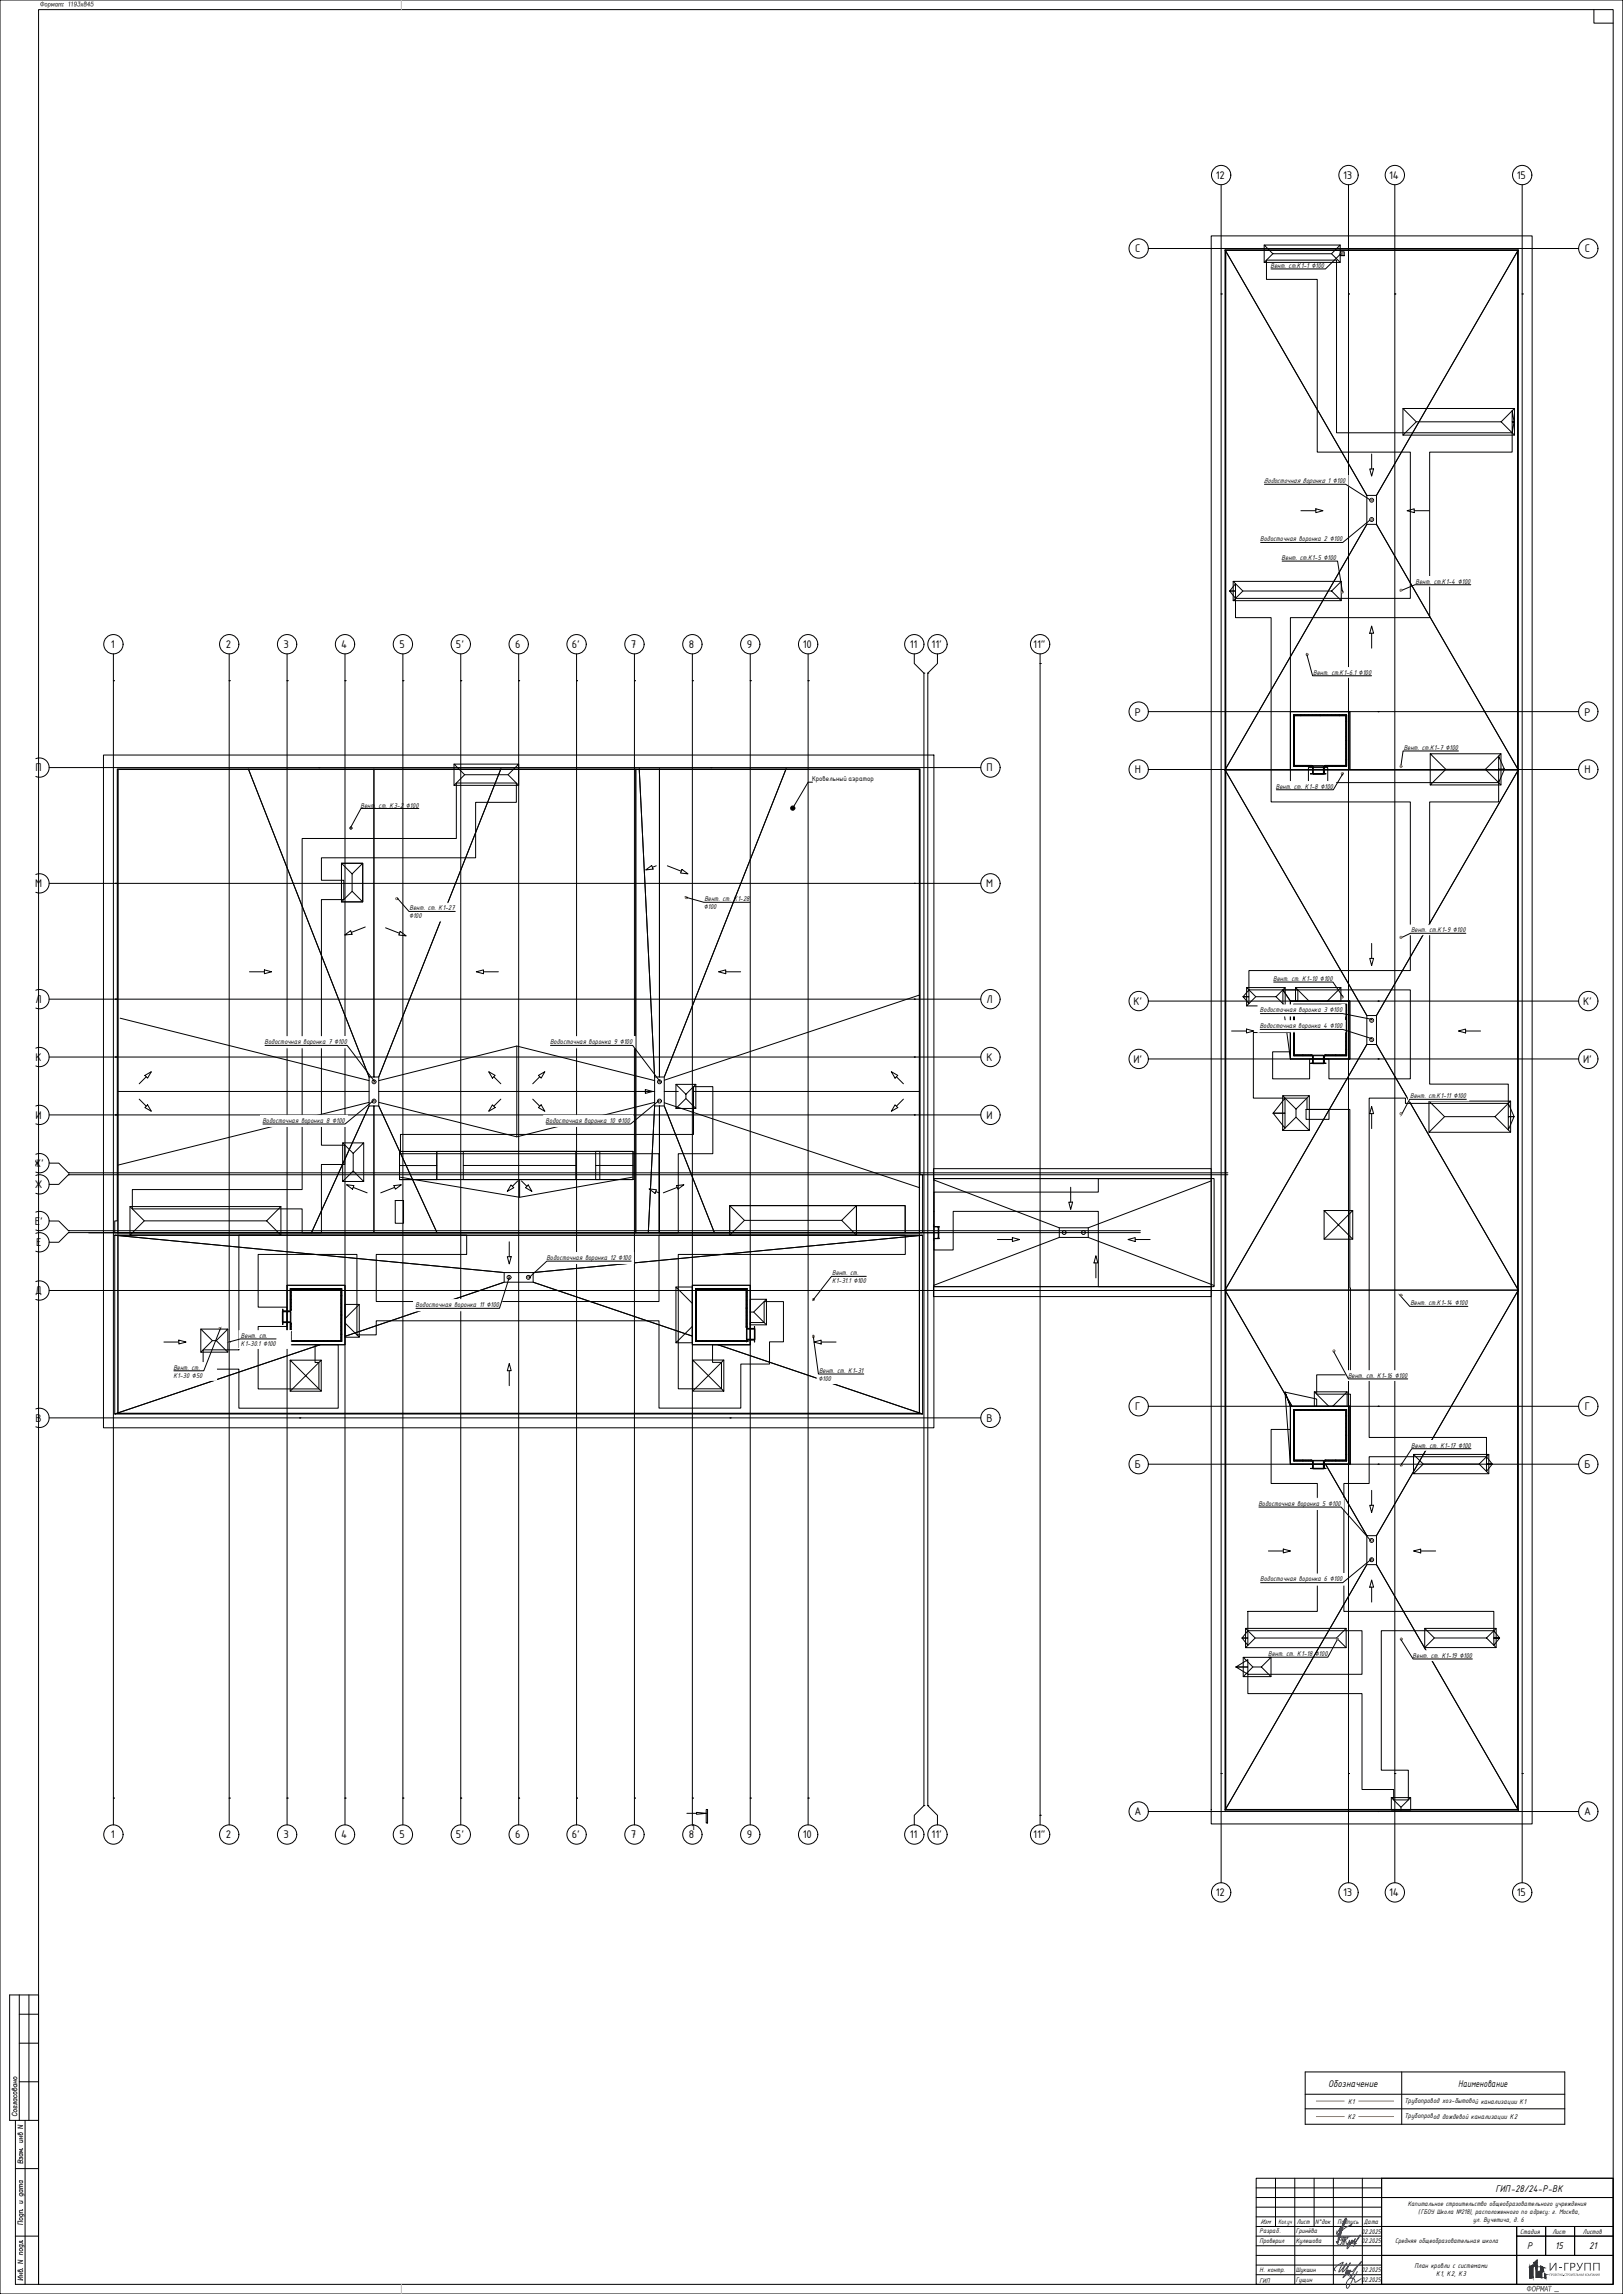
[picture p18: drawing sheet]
<svg xmlns="http://www.w3.org/2000/svg" width="841mm" height="1189mm" viewBox="0 0 841 1189" stroke-linecap="round" stroke-linejoin="round" font-family="sans-serif">
<defs><g id="words">
<g font-size="6.2">
<text x="630" y="93">12</text>
<text x="696" y="93">13</text>
<text x="720" y="93">14</text>
<text x="786" y="93">15</text>
<text x="588" y="131">С</text>
<text x="821" y="131">С</text>
<text x="57" y="336">1</text>
<text x="117" y="336">2</text>
<text x="147" y="336">3</text>
<text x="177" y="336">4</text>
<text x="207" y="336">5</text>
<text x="236" y="336">5'</text>
<text x="267" y="336">6</text>
<text x="296" y="336">6'</text>
<text x="327" y="336">7</text>
<text x="357" y="336">8</text>
<text x="387" y="336">9</text>
<text x="416" y="336">10</text>
<text x="471" y="336">11</text>
<text x="483" y="336">11'</text>
<text x="535" y="336">11&quot;</text>
<text x="588" y="371">Р</text>
<text x="821" y="371">Р</text>
<text x="18" y="400">П</text>
<text x="511" y="400">П</text>
<text x="588" y="401">Н</text>
<text x="821" y="401">Н</text>
<text x="18" y="460">М</text>
<text x="511" y="460">М</text>
<text x="18" y="520">Л</text>
<text x="511" y="520">Л</text>
<text x="587" y="521">К'</text>
<text x="820" y="521">К'</text>
<text x="18" y="550">К</text>
<text x="511" y="550">К</text>
<text x="587" y="551">И'</text>
<text x="820" y="551">И'</text>
<text x="18" y="580">И</text>
<text x="511" y="580">И</text>
<text x="17" y="605">Ж'</text>
<text x="18" y="616">Ж</text>
<text x="18" y="635">Е'</text>
<text x="19" y="646">Е</text>
<text x="18" y="671">Д</text>
<text x="588" y="731">Г</text>
<text x="821" y="731">Г</text>
<text x="18" y="737">В</text>
<text x="511" y="737">В</text>
<text x="588" y="761">Б</text>
<text x="821" y="761">Б</text>
<text x="588" y="941">А</text>
<text x="821" y="941">А</text>
<text x="57" y="953">1</text>
<text x="117" y="953">2</text>
<text x="147" y="953">3</text>
<text x="177" y="953">4</text>
<text x="207" y="953">5</text>
<text x="236" y="953">5'</text>
<text x="267" y="953">6</text>
<text x="296" y="953">6'</text>
<text x="327" y="953">7</text>
<text x="357" y="953">8</text>
<text x="387" y="953">9</text>
<text x="416" y="953">10</text>
<text x="471" y="953">11</text>
<text x="483" y="953">11'</text>
<text x="535" y="953">11&quot;</text>
<text x="630" y="983">12</text>
<text x="696" y="983">13</text>
<text x="720" y="983">14</text>
<text x="786" y="983">15</text>
</g>
<text font-size="6.2" fill="#808080" x="790" y="1189">ФОРМАТ _</text>
<text font-size="5.6" fill="#193153" x="810" y="1177">ГРУПП</text>
<g font-size="5.4">
<text x="688" y="1081">Обозначение</text>
<text x="756" y="1081">Наименование</text>
<text x="775" y="1136">ГИП-28/24-Р-ВК</text>
<text x="791" y="1165">Р</text>
<text x="806" y="1166">15</text>
<text x="824" y="1166">21</text>
</g>
<text font-size="4.2" x="358" y="948">1</text>
<g font-size="3.9">
<text x="658" y="139">Вент. ст.К1-1 ∅100</text>
<text x="655" y="250">Водосточная воронка 1 ∅100</text>
<text x="653" y="280">Водосточная воронка 2 ∅100</text>
<text x="664" y="290">Вент. ст.К1-5 ∅100</text>
<text x="734" y="303">Вент</text>
<text x="741" y="303">.</text>
<text x="743" y="303">ст.К1-4 ∅100</text>
<text x="680" y="350">Вент. ст.К1-6.1 ∅100</text>
<text x="727" y="389">Вент. ст.К1-7 ∅100</text>
<text x="661" y="409">Вент. ст. К1-8 ∅100</text>
<text x="187" y="419">Вент</text>
<text x="194" y="419">.</text>
<text x="196" y="419">ст. К3-2 ∅100</text>
<text x="365" y="467">Вент. ст. К1-28</text>
<text x="212" y="472">Вент. ст. К1-27</text>
<text x="365" y="471">∅100</text>
<text x="212" y="476">∅100</text>
<text x="731" y="483">Вент. ст.К1-9 ∅100</text>
<text x="660" y="508">Вент. ст. К1-10 ∅100</text>
<text x="653" y="525">Водосточная воронка 3 ∅100</text>
<text x="653" y="533">Водосточная воронка 4 ∅100</text>
<text x="137" y="541">Водосточная воронка 7 ∅100</text>
<text x="285" y="541">Водосточная воронка 9 ∅100</text>
<text x="731" y="569">Вент. ст.К1-11 ∅100</text>
<text x="136" y="582">Водосточная воронка</text>
<text x="169" y="582">8 ∅100</text>
<text x="283" y="582">Водосточная воронка 10 ∅100</text>
<text x="283" y="653">Водосточная воронка 12 ∅100</text>
<text x="431" y="665">К1-31.1 ∅100</text>
<text x="431" y="661">Вент. ст.</text>
<text x="215" y="677">Водосточная воронка 11 ∅100</text>
<text x="731" y="677">Вент. ст.К1-14 ∅100</text>
<text x="125" y="693">Вент.</text>
<text x="134" y="693">ст.</text>
<text x="125" y="698">К1-30.1 ∅100</text>
<text x="90" y="710">Вент. ст.</text>
<text x="424" y="712">Вент. ст. К1-31</text>
<text x="90" y="714">К1-30 ∅50</text>
<text x="424" y="716">∅100</text>
<text x="699" y="714">Вент. ст. К1-16 ∅100</text>
<text x="731" y="750">Вент. ст. К1-17 ∅100</text>
<text x="652" y="780">Водосточная воронка</text>
<text x="685" y="780">5 ∅100</text>
<text x="653" y="819">Водосточная воронка 6 ∅100</text>
<text x="657" y="858">Вент. ст. К1-18 ∅100</text>
<text x="732" y="859">Вент. ст. К1-19 ∅100</text>
<text x="699" y="1090" transform="rotate(1 699 1090)">К1</text>
<text x="728" y="1090" transform="rotate(1 728 1090)">Трубопровод хоз бытовой канализации К</text>
<text x="752" y="1090">-</text>
<text x="790" y="1090">1</text>
<text x="728" y="1098" transform="rotate(1 728 1098)">Трубопровод дождевой канализации К2</text>
<text x="698" y="1098" transform="rotate(1 698 1098)">К2</text>
<text x="653" y="1153">Изм</text>
<text x="733" y="1175">План кровли с системами</text>
<text x="744" y="1179">К1, К2, К3</text>
</g>
<g font-size="3.7">
<text x="729" y="1143">Капитальное строительство общеобразовательного учреждения</text>
<text x="735" y="1147">(ГБОУ Школа №218), расположенного по адресу: г. Москва,</text>
<text x="763" y="1151">ул. Вучетича, д. 6</text>
<text x="653" y="1157">Разраб.</text>
<text x="662" y="1153">Кол.уч</text>
<text x="671" y="1157">Гринёва</text>
<text x="672" y="1153">Лист</text>
<text x="682" y="1153">N°док</text>
<text x="693" y="1153">Подпись</text>
<text x="706" y="1158">02.2025</text>
<text x="707" y="1153">Дата</text>
<text x="788" y="1158">Стадия</text>
<text x="804" y="1158">Лист</text>
<text x="820" y="1158">Листов</text>
<text x="653" y="1162">Проверил</text>
<text x="671" y="1162">Кулешова</text>
<text x="706" y="1163">02.2025</text>
<text x="723" y="1162">Средняя общеобразовательная школа</text>
<text x="653" y="1177">Н. контр.</text>
<text x="671" y="1177">Шукшин</text>
<text x="706" y="1178">02.2025</text>
<text x="653" y="1183">ГИП</text>
<text x="671" y="1182">Гущин</text>
<text x="706" y="1183">02.2025</text>
</g>
<text font-size="3.5" x="421" y="405">Кровельный аэратор</text>
<text font-size="2.3" x="694" y="133">ВК</text>
</g></defs>
<g fill="none" stroke="#000" stroke-width=".52">
<path d="M633 96v880M699 96v880M723 96v880M789 96v880M595 129h223M628 122h166v823h-166zM635 129h152l-74 128h-5zM635 129l73 128v15l-73 127zM635 130h151v808h-151zM655 127h39l-4 5h-30zM655 127v9M656 135h37v89h91v10h-43v86h-72v86h9v-8h10v8h89v10h-36v146h41v10h-54v-3h-19v176h61v10h-61v14h-13v66h78v10h-58v72h14v16h-8v-6h-16v-49h-59v-10h59v-23h-59v-10h36v-66h-24v-28h10v18h31v-36h-18v-10h18l-1-138h-22v-6h-28v-34h20v10h-10v14h20v-10h10v10h42v-46h-84v-10h84v-87h-72v-96h-19v-10h91v-76h-48v-89h-27z"/>
<path d="M690 132l4 4M694 127v9h-39l5-4M695 131h2v1h-2zM695 131v1h2h-2zM699 129h.1M714 129h.1M787 129v270l-74-127v-15zM633 152h.1M699 152h.1M723 152h.1M789 152h.1M727 212v14"/>
<path d="M778 219l7-7h-58l7 7h44l7 7M784 213v6h1l-1 5v-5h1zM785 212v14h-58l7-7M711 235v8M710 243h2l-1 4zM674 265h8M682 264l4 1-4 1zM713 272l74 127h-152M713 272h-5l-73 127M729 265l4-1v2zM733 265h8M637 306h3v4z"/>
<path d="M639 301v10M640 303v3h-3zM690 306l5-5h-56l5 5h46l5 5M695 301v10h-56l5-5M59 339v607M119 339v607M149 339v607M179 339v607M209 339v607M239 339v607M269 339v607M299 339v607"/>
<path d="M329 339v607M359 339v607M389 339v607M419 339v607M474 339v5l5 5M486 339v5l-5 5M539 339v607M711 324l1 4h-2zM711 328v8M59 353h.1M119 353h.1M149 353h.1"/>
<path d="M179 353h.1M209 353h.1M239 353h.1M269 353h.1M299 353h.1M329 353h.1M359 353h.1M389 353h.1M419 353h.1M479 349h.1M479 349v587M481 349h.1"/>
<path d="M481 349v587M539 344h.1M595 369h223M669 369h30v30h-30zM670 370h28v27h-28zM670 370v27h10h-9v-26h26v26h-10M670 370h28v27h-11h10v-26h-26v26h8h-9zM670 370l1 1zM670 370h28v27M670 380h.1M670 378h.1M670 376h.1"/>
<path d="M670 372h.1M672 371h.1M676 371h.1M678 371h.1M680 371h.1M682 371h.1M686 371h.1M688 371h.1M690 371h.1M692 371h.1M696 371h.1M697 370l1 1z"/>
<path d="M698 372h.1M698 376h.1M698 378h.1M698 380h.1M699 369h.1M714 369h.1M19 393a5 5 0 0 1 6 5 5 5 0 0 1-6 4M25 398h483M54 391h430v349h-430zM61 398h68l62 160v15l-30 66h-102v-6h2zM61 399h415v240h-7v-14h-91v14h-317zM61 399h415v333h-415z"/>
<path d="M129 398h65v160h-3zM165 398h.1M194 398h66l-64 160h-2zM235 396h34l-6 6h-22zM235 396v11M260 398h69v241h-103l-30-66v-15zM269 396v11h-34l6-5M329 398h2l8 160v15l-3 66h-7zM331 398l8 160h3v-160h65l-63 160h-2v-160zM368 398h.1M407 398h70v211h1v30h-108l-26-66v-15zM595 399h223"/>
<path d="M635 399h152l-74 127h-5zM635 399l73 127v15l-73 128zM670 397h1zM670 395h.1M670 392h.1M670 390h.1M670 388h.1M670 386h.1M670 382h.1M672 397h.1M674 397h.1M677 397h.1"/>
<path d="M678 397h.1M679 397h1zM680 397v4zM681 397h5v4h-5zM686 397v4zM686 397h1zM687 397h.1M687 397h11M689 397h.1M690 397h.1M694 397h.1M696 397h.1"/>
<path d="M697 397h1zM698 382h.1M698 386h.1M698 388h.1M698 390h.1M698 392h.1M698 395h.1M699 399h.1M714 399h.1M741 391v16M770 399l8-8h-37l8 8h21l8 8M777 392v7h3l-3 7v-7h3z"/>
<path d="M778 391v16h-37l8-8M787 399v270l-74-128v-15zM263 402l6 5M421 405h-2l-8 14M679 401h1zM680 401h6zM686 401h1zM157 435h79v-29h32v10h-22v29h-79v11h11v10h-11v128h12v9h-12v36h-10v-12h-88v-11h88zM19 453a5 5 0 0 1 6 5 5 5 0 0 1-6 4M25 458h483M60 458h.1M177 447h11v20h-11z"/>
<path d="M177 447v20l5-5 6 5v-20M182 453l6-6h-11l5 6v9M335 451l3-2v1zM340 449h-2M346 449l7 3M353 451l4 2-4-1zM474 458h.1M177 467h11M179 485l3-3v2zM189 480l-7 3M200 481l7 3M207 483l3 2h-3z"/>
<path d="M710 497h2l-1 3zM711 489v8M19 513a5 5 0 0 1 6 5 5 5 0 0 1-6 4M25 518h483M60 518h.1M129 504h8M137 503l4 1-4 1zM247 504l4-1v2zM251 504h7M372 504l4-1v2zM376 504h8M474 518h.1"/>
<path d="M476 516l-132 44M595 519h223M644 517h3v3zM646 512v9M647 513v4h-3zM661 517l5-5h-20l5 5h10l5 4M665 513l4 6v30l-4-29zM665 513h8v6h-4zM666 512v9h-20l5-4M669 519h30v30h-30zM671 512v7M695 512v7h-7l7-7h-24l7 7h10"/>
<path d="M699 519h.1M714 519h.1M62 528l129 32M638 534h8M646 533l4 1-4 1zM670 521h28v26h-28zM670 521v26h10h-9v-26h26v26h-10M670 521h28v26h-11h10v-26h-26v26h8h-9zM670 521h1zM670 521h28v26M670 540h.1M670 538h.1"/>
<path d="M670 536h.1M670 532h.1M670 530h.1M670 528h.1M670 526h.1M670 522h.1M672 521h.1M676 521h.1M678 521h.1M680 521h.1M682 521h.1M686 521h.1"/>
<path d="M688 521h.1M690 521h.1M692 521h.1M696 521h.1M697 521h1zM698 522h.1M698 526h.1M698 528h.1M698 530h.1M698 532h.1M698 536h.1M698 538h.1"/>
<path d="M698 540h.1M756 534l3-1v2zM759 534h8M19 543a5 5 0 0 1 6 5 5 5 0 0 1-6 4M25 548h483M60 548h.1M75 557l3-2-2 4zM76 558l-4 4M253 555l4 2-2 2zM256 558l4 4M268 542v47M279 557l3-2-2 4z"/>
<path d="M280 558l-4 4M462 555l3 2-1 2zM465 558l3 4M474 548h.1M595 549h223M670 547h1zM670 545h.1M670 542h.1M672 547h.1M674 547h.1M677 547h.1M678 547h.1"/>
<path d="M679 551h1zM679 547h1zM680 547v4zM680 551h6zM681 547h5v4h-5zM686 547v4zM686 551h1zM686 547h1zM687 547h.1M687 547h11M689 547h.1M690 547h.1"/>
<path d="M694 547h.1M696 547h.1M697 547h1zM698 542h.1M698 545h.1M699 549h.1M708 541h5l74 128h-152zM714 549h.1M19 573a5 5 0 0 1 6 5 5 5 0 0 1-6 4M25 578h483M60 578h.1M61 566h130"/>
<path d="M72 570l4 3M76 573l2 3-3-2zM191 573h3v66h-33zM191 571l-130 33M194 573h2l30 66h-32zM196 566h143M196 571l72 18 71-18M196 560l72-18 71 18M255 573l2 1-4 2zM260 570l-4 3M276 570l4 3M279 574l1-1 2 3z"/>
<path d="M334 565l4 1-4 1zM339 573h3v66h-6zM342 573h2l26 66h-28zM344 566h7M344 571l133 45M350 562v12l5-5 6 5v-12M350 574h11M355 567l6-5h-11l5 5v2M359 566h117M464 573l1 1-3 2zM468 570l-3 3M474 578h.1"/>
<path d="M660 577h6v8zM665 568v18l7-7 6 7v-18M666 569v8h-6zM672 575l6-7h-13l7 7v4M677 575h12v5h-12zM711 573l1 4h-2zM711 577v8M740 571v16M775 579l8-8h-43l9 8h26l8 8M782 572v7h3l-3 7v-7h3zM783 571v16h-43l9-8M19 598a5 5 0 0 1 6 5h5l5 5"/>
<path d="M178 592v20l5-5 5 5v-20M183 598l5-6h-10l5 6v9M207 597h121v14h-121zM208 588h151v-25h10v35h-18v41h-10v-41h-133zM226 597h85v14h-85zM226 597v14h-19v-7h19M226 597h-19v7M665 586h13M25 614a5 5 0 0 1-6 4M25 603a5 5 0 0 1-6 4M35 609h601M35 609h.1"/>
<path d="M35 609l-5 5h-5a5 5 0 0 0-6-5M35 608h601M35 608h.1M178 612h10M180 614h3v2zM183 615l7 3M204 614h4l-3 2zM204 615l-7 3M208 610l61 10 59-10M240 604v-7h58v14h-58v-7h58M265 614l1 2-3 1zM268 612l-2 3"/>
<path d="M269 611v9M270 612l3 3M274 614l2 3-4-1zM309 604v-7h19v14M328 604h-19v7h19M336 616l4 1-1 1zM340 618h2M351 614h3l-3 2zM351 615l-7 3M484 606h144v5h-144zM484 611h144v56h-144zM484 618h85v-7h60v56h-60v-39h-75v20h-10z"/>
<path d="M484 611l65 25v5l-65 25M555 615v8M628 612l-64 24v5M19 628a5 5 0 0 1 6 5h5l5 5M25 633a5 5 0 0 1-6 4M35 639h556M35 639h.1M35 639l-5 5h-5a5 5 0 0 0-6-5M35 638h556M35 638h.1M46 639h441M67 625v15"/>
<path d="M138 633l8-8h-79l8 8h63l8 7M146 625v15h-79l8-7M205 622h4v12h-4zM378 625v15M436 632l8-7h-66l8 7h50l8 8M444 625h25v14h-25zM444 625v15h-66l8-8M484 635v1h3h-3zM486 636h1zM486 636v6zM549 636h15M554 623h2l-1 4z"/>
<path d="M686 627v15l15-15h-15l15 15v-15M25 644a5 5 0 0 1-6 4M59 640l202 20v4l-82 29v-27h-30v31h17l-107 36zM59 640l202 20h15l202-20v93l-106-36h17v-31h-30v26l-83-28v-4l202-20zM61 640h415v92h-415zM124 640h118v10h-47v25h146v-35h128v10h-118v70h23v-14h-5v-9h20v-12h7v-10h10v20h-7v12h-15v23h-43v-45h-146v7h-10v-42h-51v27h15v10h-15v33h31v-14h-2v-9h12v33h-51v-20h-19v-10h19zM263 651h2l-1 4zM264 644v7M484 642h3h-3v1zM486 642h1zM517 642h8M525 641l3 1-3 1z"/>
<path d="M549 641h15l65 25M568 651l1 4h-2zM568 655v7M585 642l3-1v2zM588 642h8M686 642h15M19 664a5 5 0 0 1 6 5h130M25 669a5 5 0 0 1-6 4M146 680l1 5zM146 678l1 1zM146 680h5v5h-5zM147 679l3 1z"/>
<path d="M149 666h30v31h-30zM150 668h27v27h-27zM150 668h27v27h-27v-9h1v9M150 668v11h1M150 668h27v27h-27v-9h1v9h26v-27h-26v11h-1zM150 668h1zM150 679h1zM151 670h.1M151 672h.1M151 675h.1M151 677h.1M151 678v1z"/>
<path d="M151 668v11M151 668h26M152 668h.1M155 669h481M155 669h.1M156 668h.1M158 668h.1M160 668h.1M162 668h.1M166 668h.1M168 668h.1M170 668h.1"/>
<path d="M172 668h.1M175 668h.1M177 668h.1M177 668v27M177 680h.1M177 678h.1M177 676h.1M177 674h.1M177 670h.1M186 676v17l-7-7M350 667h9v29h-9M359 666h30v31h-30z"/>
<path d="M359 676l-9-9v29l9-9M360 668h27v27h-27zM360 668v27h28h-27v-27h26v20M360 668h27v20v-20h-26v27h26h-27zM360 668h1zM360 668h27M361 680h.1M361 678h.1M361 676h.1M361 674h.1M361 670h.1M362 668h.1"/>
<path d="M366 668h.1M368 668h.1M370 668h.1M372 668h.1M376 668h.1M378 668h.1M380 668h.1M382 668h.1M385 668h.1M387 668h.1M387 670h.1M387 672h.1"/>
<path d="M387 674h.1M387 676h.1M387 680h.1M387 668v20M389 673h8l-6 7h-2zM391 680l6 7M397 673v14h-8v-7M484 667h144v5h-144zM635 669h152l-74 127h-5l-21-37h12v-30h-29zM635 669l35 60h-1v30h18l21 37v15l-73 127zM787 669v269l-74-127v-15zM85 696h8"/>
<path d="M93 695l3 1-3 1zM104 689v12M112 695l6-6h-14l6 6h2l6 6M118 689v12h-14l6-6M146 685l1 1zM147 685h3zM150 686h1zM150 695h1zM151 687h.1M151 689h.1M151 692h.1M151 693h.1"/>
<path d="M151 685v1zM151 695h26M152 695h.1M156 695h.1M158 695h.1M160 695h.1M162 695h.1M166 695h.1M168 695h.1M170 695h.1M172 695h.1M175 695h.1"/>
<path d="M177 695h.1M177 693h.1M177 690h.1M177 688h.1M177 686h.1M177 684h.1M179 683l7-7h-7v17h7M360 695h1zM361 693h.1M361 690h.1M361 688h.1M361 686h.1"/>
<path d="M361 684h.1M362 695h.1M366 695h.1M368 695h.1M370 695h.1M372 695h.1M376 695h.1M378 695h.1M380 695h.1M382 695h.1M386 695h.1M387 688h.1"/>
<path d="M387 682h.1M387 684h.1M387 686h.1M387 694v1zM387 687v1zM387 689h4v5h-4zM387 695h1zM387 694h4zM387 688l4 1zM391 689v5zM391 694v1zM391 687v1z"/>
<path d="M422 696l4-1v2zM426 696h7M150 705v16l16-16h-16l16 16v-16M264 707l1 3h-2zM264 710v8M359 705h16l-16 16M375 705v16l-16-16v16h16M19 730a5 5 0 0 1 6 5 5 5 0 0 1-6 4M25 735h483M59 733l107-36h13v-4l82-29h15l83 28v5h13l106 36zM150 721h16M155 735h.1"/>
<path d="M378 735h.1M595 729h223M666 721l3 38v-30l-3-8 16 4v4h-13zM669 729h30v30h-30zM670 730h28v27h-28zM670 730v27h10h-9v-26h26v26h-10M670 730h28v27h-11h10v-26h-26v26h8h-9zM670 730l1 1zM670 730h28v27M670 740h.1M670 738h.1M670 736h.1"/>
<path d="M670 732h.1M672 731h.1M676 731h.1M678 731h.1M680 731h.1M681 721v8M682 731h.1M686 731h.1M688 731h.1M690 731h.1M692 731h.1M696 731h.1"/>
<path d="M697 730l1 1zM698 732h.1M698 736h.1M698 738h.1M698 740h.1M698 721v8h-7l7-8h-17l8 8h2M699 729h.1M714 729h.1M595 759h223M670 757h1zM670 755h.1M670 752h.1"/>
<path d="M670 750h.1M670 748h.1M670 746h.1M670 742h.1M672 757h.1M674 757h.1M677 757h.1M678 757h.1M679 757h1zM680 757v4zM681 757h5v4h-5zM686 757v4z"/>
<path d="M686 757h1zM687 757h.1M687 757h11M689 757h.1M690 757h.1M694 757h.1M696 757h.1M697 757h1zM698 742h.1M698 746h.1M698 748h.1M698 750h.1"/>
<path d="M698 752h.1M698 755h.1M699 759h.1M714 759h.1M732 754v10M766 759l5-5h-39l5 5h29l5 5M770 755v4h3l-3 4v-4h3zM771 754v10h-39l5-5M679 761h1zM680 761h6zM686 761h1zM711 772v8"/>
<path d="M710 780h2l-1 4zM657 804h8M665 803l4 1-4 1zM708 811h5l74 127h-152zM711 819l1 4h-2zM732 804l4-1v2zM736 804h8M711 823v7M644 849h3v4zM644 859v10M645 844v10M647 845v4h-3z"/>
<path d="M659 859v10h-15l5-5M693 849l5-5h-53l5 5h43l5 5M698 844v10h-53l5-5M738 844v10M770 849l5-5h-37l5 5h27l5 5M774 845v4h3l-3 4v-4h3zM775 844v10h-37l5-5M640 864h7v4zM640 864l7-4v4zM654 864l5-5h-15l5 5h5l5 5M633 919h.1M699 919h.1"/>
<path d="M723 919h.1M789 919h.1M59 932h.1M119 932h.1M149 932h.1M179 932h.1M209 932h.1M239 932h.1M269 932h.1M299 932h.1M329 932h.1M356 940h5"/>
<path d="M359 932h.1M361 939l5 1h-5zM366 938h1v7h-1zM389 932h.1M419 932h.1M479 936h.1M479 936l-5 5v5M481 936h.1M481 936l5 5v5M595 939h223M699 939h.1M714 939h.1"/>
<path d="M721 932h10l-5 5zM721 932v6h10v-6M726 937v1M539 941h.1"/>
<circle cx="633" cy="91" r="5"/>
<circle cx="699" cy="91" r="5"/>
<circle cx="723" cy="91" r="5"/>
<circle cx="789" cy="91" r="5"/>
<circle cx="590" cy="129" r="5"/>
<circle cx="823" cy="129" r="5"/>
<circle cx="711" cy="259" r="1"/>
<circle cx="711" cy="269" r="1"/>
<circle cx="59" cy="334" r="5"/>
<circle cx="119" cy="334" r="5"/>
<circle cx="149" cy="334" r="5"/>
<circle cx="179" cy="334" r="5"/>
<circle cx="209" cy="334" r="5"/>
<circle cx="239" cy="334" r="5"/>
<circle cx="269" cy="334" r="5"/>
<circle cx="299" cy="334" r="5"/>
<circle cx="329" cy="334" r="5"/>
<circle cx="359" cy="334" r="5"/>
<circle cx="389" cy="334" r="5"/>
<circle cx="419" cy="334" r="5"/>
<circle cx="474" cy="334" r="5"/>
<circle cx="486" cy="334" r="5"/>
<circle cx="539" cy="334" r="5"/>
<circle cx="590" cy="369" r="5"/>
<circle cx="671" cy="374" r=".2"/>
<circle cx="674" cy="371" r=".2"/>
<circle cx="684" cy="371" r=".2"/>
<circle cx="694" cy="371" r=".2"/>
<circle cx="698" cy="374" r=".2"/>
<circle cx="823" cy="369" r="5"/>
<circle cx="513" cy="398" r="5"/>
<circle cx="590" cy="399" r="5"/>
<circle cx="671" cy="384" r=".2"/>
<circle cx="671" cy="394" r=".2"/>
<circle cx="675" cy="397" r=".2"/>
<circle cx="692" cy="397" r=".2"/>
<circle cx="698" cy="394" r=".2"/>
<circle cx="698" cy="384" r=".2"/>
<circle cx="823" cy="399" r="5"/>
<circle cx="411" cy="419" r="1.1"/>
<circle cx="513" cy="458" r="5"/>
<circle cx="513" cy="518" r="5"/>
<circle cx="590" cy="519" r="5"/>
<circle cx="823" cy="519" r="5"/>
<circle cx="671" cy="534" r=".2"/>
<circle cx="671" cy="524" r=".2"/>
<circle cx="674" cy="521" r=".2"/>
<circle cx="684" cy="521" r=".2"/>
<circle cx="694" cy="521" r=".2"/>
<circle cx="698" cy="524" r=".2"/>
<circle cx="698" cy="534" r=".2"/>
<circle cx="711" cy="529" r="1"/>
<circle cx="711" cy="539" r="1"/>
<circle cx="513" cy="548" r="5"/>
<circle cx="590" cy="549" r="5"/>
<circle cx="671" cy="544" r=".2"/>
<circle cx="675" cy="547" r=".2"/>
<circle cx="692" cy="547" r=".2"/>
<circle cx="698" cy="544" r=".2"/>
<circle cx="823" cy="549" r="5"/>
<circle cx="194" cy="571" r="1"/>
<circle cx="194" cy="561" r="1"/>
<circle cx="342" cy="561" r="1"/>
<circle cx="342" cy="571" r="1"/>
<circle cx="513" cy="578" r="5"/>
<circle cx="551" cy="639" r="1"/>
<circle cx="561" cy="639" r="1"/>
<circle cx="151" cy="673" r=".2"/>
<circle cx="154" cy="668" r=".2"/>
<circle cx="164" cy="668" r=".2"/>
<circle cx="174" cy="668" r=".2"/>
<circle cx="177" cy="671" r=".2"/>
<circle cx="264" cy="662" r="1"/>
<circle cx="274" cy="662" r="1"/>
<circle cx="361" cy="671" r=".2"/>
<circle cx="364" cy="668" r=".2"/>
<circle cx="374" cy="668" r=".2"/>
<circle cx="384" cy="668" r=".2"/>
<circle cx="387" cy="678" r=".2"/>
<circle cx="151" cy="690" r=".2"/>
<circle cx="154" cy="695" r=".2"/>
<circle cx="164" cy="695" r=".2"/>
<circle cx="174" cy="695" r=".2"/>
<circle cx="177" cy="682" r=".2"/>
<circle cx="177" cy="691" r=".2"/>
<circle cx="361" cy="682" r=".2"/>
<circle cx="361" cy="691" r=".2"/>
<circle cx="364" cy="695" r=".2"/>
<circle cx="374" cy="695" r=".2"/>
<circle cx="384" cy="695" r=".2"/>
<circle cx="513" cy="735" r="5"/>
<circle cx="590" cy="729" r="5"/>
<circle cx="671" cy="734" r=".2"/>
<circle cx="674" cy="731" r=".2"/>
<circle cx="684" cy="731" r=".2"/>
<circle cx="694" cy="731" r=".2"/>
<circle cx="698" cy="734" r=".2"/>
<circle cx="823" cy="729" r="5"/>
<circle cx="590" cy="759" r="5"/>
<circle cx="671" cy="744" r=".2"/>
<circle cx="671" cy="754" r=".2"/>
<circle cx="675" cy="757" r=".2"/>
<circle cx="692" cy="757" r=".2"/>
<circle cx="698" cy="754" r=".2"/>
<circle cx="698" cy="744" r=".2"/>
<circle cx="823" cy="759" r="5"/>
<circle cx="711" cy="798" r="1"/>
<circle cx="711" cy="808" r="1"/>
<circle cx="590" cy="939" r="5"/>
<circle cx="823" cy="939" r="5"/>
<circle cx="59" cy="951" r="5"/>
<circle cx="119" cy="951" r="5"/>
<circle cx="149" cy="951" r="5"/>
<circle cx="179" cy="951" r="5"/>
<circle cx="209" cy="951" r="5"/>
<circle cx="239" cy="951" r="5"/>
<circle cx="269" cy="951" r="5"/>
<circle cx="299" cy="951" r="5"/>
<circle cx="329" cy="951" r="5"/>
<circle cx="359" cy="951" r="5"/>
<circle cx="389" cy="951" r="5"/>
<circle cx="419" cy="951" r="5"/>
<circle cx="474" cy="951" r="5"/>
<circle cx="486" cy="951" r="5"/>
<circle cx="539" cy="951" r="5"/>
<circle cx="633" cy="981" r="5"/>
<circle cx="699" cy="981" r="5"/>
<circle cx="723" cy="981" r="5"/>
<circle cx="789" cy="981" r="5"/>
</g>
<g fill="#000" stroke="#000" stroke-width=".52">
<path d="M410 419h1z"/>
<path d="M410 419h1zM410 419h1zM410 419h1z"/>
<path d="M411 418v1zM411 418v1zM411 418v1z"/>
<path d="M411 418v1zM411 418v1z"/>
</g>
<circle cx="182" cy="429" r=".5" fill="none" stroke="#00b800" stroke-width=".52"/>
<g fill="none" stroke="#ff7f00" stroke-width=".52">
<circle cx="711" cy="259" r=".5"/>
<circle cx="711" cy="269" r=".5"/>
<circle cx="711" cy="529" r=".5"/>
<circle cx="711" cy="539" r=".5"/>
<circle cx="194" cy="571" r=".5"/>
<circle cx="194" cy="561" r=".5"/>
<circle cx="342" cy="571" r=".5"/>
<circle cx="342" cy="561" r=".5"/>
<circle cx="264" cy="662" r=".5"/>
<circle cx="274" cy="662" r=".5"/>
<circle cx="711" cy="798" r=".5"/>
<circle cx="711" cy="808" r=".5"/>
</g>
<g fill="#fff" stroke="#fff" stroke-width=".52">
<path d="M654 246v6l45-6zM654 252l45-6v6z"/>
<path d="M652 277v5l45-5zM652 282l45-5v5z"/>
<path d="M651 777v5l45-5zM651 782l45-5v5z"/>
<path d="M652 816v5l45-5zM652 821l45-5v5z"/>
<path d="M652 521v6l45-6zM652 527l45-6v6z"/>
<path d="M652 529v6l45-6zM652 535l45-6v6z"/>
<path d="M136 537v6l45-6zM136 543l45-6v6z"/>
<path d="M135 578v6l45-6zM135 584l45-6v6z"/>
<path d="M284 537v6l45-6zM284 543l45-6v6z"/>
<path d="M282 578v6l46-6zM282 584l46-6v6z"/>
<path d="M214 674v5l46-5zM214 679l46-5v5z"/>
<path d="M282 649v6l46-6zM282 655l46-6v6z"/>
</g>
<path d="M655 251h42l13 8M710 269l-14 12h-43M653 533h43l15 5M653 525h43l15 3M137 542h43l14 18M285 542h43l14 18M193 571l-14 12h-43M341 571l-14 12h-44M327 654h-44l-9 8M264 663l-5 15h-43M652 781h43l15 17M710 808l-14 12h-43" fill="none" stroke="#000" stroke-width=".52"/>
<g fill="none" stroke="#dd6e00" stroke-width=".52">
<circle cx="695" cy="131" r=".5"/>
<circle cx="696" cy="307" r=".5"/>
<circle cx="726" cy="306" r=".5"/>
<circle cx="677" cy="339" r=".5"/>
<circle cx="726" cy="397" r=".5"/>
<circle cx="696" cy="401" r=".5"/>
<circle cx="206" cy="466" r=".5"/>
<circle cx="356" cy="465" r=".5"/>
<circle cx="726" cy="486" r=".5"/>
<circle cx="696" cy="517" r=".5"/>
<circle cx="726" cy="577" r=".5"/>
<circle cx="422" cy="673" r=".5"/>
<circle cx="726" cy="671" r=".5"/>
<circle cx="114" cy="688" r=".5"/>
<circle cx="119" cy="695" r=".5"/>
<circle cx="422" cy="693" r=".5"/>
<circle cx="691" cy="700" r=".5"/>
<circle cx="726" cy="759" r=".5"/>
<circle cx="693" cy="849" r=".5"/>
<circle cx="726" cy="849" r=".5"/>
</g>
<g fill="#fff" stroke="#fff" stroke-width=".52">
<path d="M733 299v5l30-5zM733 304l30-5v5z"/>
<path d="M663 287v5l31-5zM663 292l31-5v5z"/>
<path d="M680 346v5l32-5zM680 351l32-5v5z"/>
<path d="M726 385v5l31-5zM726 390l31-5v5z"/>
<path d="M660 405v5l32-5zM660 410l32-5v5z"/>
<path d="M730 479v5l31-5zM730 484l31-5v5z"/>
<path d="M659 505v5l33-5zM659 510l33-5v5z"/>
<path d="M730 565v5l31-5zM730 570l31-5v5z"/>
<path d="M730 747v5l34-5zM730 752l34-5v5z"/>
<path d="M731 856v5l33-5zM731 861l33-5v5z"/>
<path d="M698 710v5l33-5zM698 715l33-5v5z"/>
<path d="M211 468v9l26-9zM211 477l26-9v9z"/>
<path d="M89 706v9l23-9zM89 715l23-9v9z"/>
<path d="M423 708v9l26-9zM423 717l26-9v9z"/>
<path d="M124 690v9l27-9zM124 699l27-9v9z"/>
</g>
<g fill="none" stroke="#000" stroke-width=".52">
<path d="M695 131l-8 8h-28M664 291h29l3 15M762 303h-29l-6 3M677 340l3 10h31M756 389h-29l-1 8M696 402l-5 7h-30M206 466l6 6h24M356 465l9 3h24M760 484h-29l-4 2M660 509h31l5 7M760 570h-30l-3 7M449 661h-18l-9 12"/>
<path d="M725 671l6 6h30M114 689l-8 21h-16M143 694h-18l-6 1M422 693l2 19h24M691 701l8 14h30M762 751h-30l-6 8M693 850l-5 9h-31M726 850l6 10h31"/>
</g>
<circle cx="182" cy="429" r=".5" fill="none" stroke="#00b800" stroke-width=".52"/>
<path d="M217 419h-30l-5 10" fill="none" stroke="#000" stroke-width=".52"/>
<!-- layer: 0 -->
<path d="M726 1074v27M676 1085h135M676 1093h135M676 1101h135M676 1101v-27h135v27" fill="none" stroke="#000" stroke-width=".52"/>
<path d="M682 1089h15M704 1089h18" fill="none" stroke="#dd6e00" stroke-width=".52"/>
<path d="M682 1097h15M704 1097h18" fill="none" stroke="#ff7f00" stroke-width=".52"/>
<!-- layer: _RAMKA -->
<path d="M0 0h841v1189h-841zM20 5h816v1179h-816zM826 5v7h10" fill="none" stroke="#000" stroke-width=".52"/>
<!-- layer: _STAMP -->
<g fill="none" stroke="#000" stroke-width=".52">
<path d="M10 1034v65M15 1034v65M10 1059h10M10 1044h10M10 1079h10M8 1099v85h12v-150h-15v65h15M13 1099v85M8 1124h12M651 1129h185v55h-185zM651 1134h65M651 1139h65M661 1129v25"/>
<path d="M671 1129v55M681 1129v25M691 1129v55M706 1129v55M716 1129h120v10h-120zM716 1139h120v15h-120zM716 1129v55M8 1159h12M651 1159h65M651 1144h65M651 1149h65M651 1154h65"/>
<path d="M716 1154h70v15h-70zM786 1154h15v5h-15zM786 1159h15v10h-15zM801 1154h15v5h-15zM801 1159h15v10h-15zM816 1154h20v5h-20zM816 1159h20v10h-20zM651 1164h65M651 1169h65M651 1174h65M651 1179h65M716 1169h70v15h-70z"/>
<path d="M786 1169h50v15h-50z"/>
</g>
<!-- layer: _TEXT -->
<g fill="none" stroke="#393972" stroke-width=".52">
<path d="M7 1078h2M7 1079l2 1M8 1078v1M7 1095a1.1 1.1 0 0 0 0 1 1.1 1.1 0 0 0 2-1h-1M7 1083a.7 .7 0 0 1 1-1 .7 .7 0 0 1 0 1h-2h1M7 1088h2M7 1080h2M7 1088a.7 .7 0 0 0 0 1 .7 .7 0 0 0 1 0 .7 .7 0 0 0 0-1M7 1086a.7 .7 0 0 0 0 1 .7 .7 0 0 0 1 0 .7 .7 0 0 0 0-1M7 1080a.7 .7 0 0 0 0 1 .7 .7 0 0 0 1 0 .7 .7 0 0 0 0-1M8 1091l1 1-1 1-1-2v1M9 1090h-2l2 1"/>
<path d="M9 1101l3 1-3 1h3M10 1106a.7 .7 0 0 1 1-1 .7 .7 0 0 1 0 1h-2h1M10 1116h2M10 1109h2M10 1107h2M10 1108h2M10 1116a.7 .7 0 0 0 0 1 .7 .7 0 0 0 1 0 .7 .7 0 0 0 0-1M11 1118h1v1M11 1119l-1-1v1M11 1107v1M11 1109l1 1h-2M12 1113l-1 1"/>
<path d="M12 1114h-2l1 1h-1l2 1M10 1137h2v1M10 1135h2M10 1134h2M10 1130h2M10 1137a.7 .7 0 0 0 0 1 .7 .7 0 0 0 1 0 .7 .7 0 0 0 0-1M10 1135a.7 .7 0 0 0 0 1 .7 .7 0 0 0 1 0 .7 .7 0 0 0 0-1M10 1130a.7 .7 0 0 0 0 1 .7 .7 0 0 0 1 0 .7 .7 0 0 0 0-1M10 1120l-1-1v2h3l-1-1-1 1M12 1133h-2l1 1M12 1132h-2l1 1M10 1147l2 1v1"/>
<path d="M10 1147h2M10 1141h2M10 1147v1a.7 .7 0 0 0 1 1 .7 .7 0 0 0 0-1M11 1141l1 1h-2M12 1145h-1M12 1151h-3v2h3M12 1146h-2l1 1M9 1171l3 1-3 1h3M10 1177a.7 .7 0 0 1 1-1 .7 .7 0 0 1 0 1h-2h1M10 1163l2 1v1M10 1178h2M10 1179h2"/>
<path d="M10 1168h2M10 1163a.7 .7 0 0 0 0 1 .7 .7 0 0 0 1 0 .7 .7 0 0 0 0-1M11 1178v1M12 1176h-1M12 1161h-1M12 1167h-2l1 1M12 1162h-2l2 1M12 1180h-3l3 2-3-1"/>
<circle cx="8" cy="1077" r=".8"/>
<circle cx="8" cy="1085" r=".8"/>
<circle cx="8" cy="1094" r=".8"/>
<circle cx="11" cy="1150" r=".8"/>
<circle cx="11" cy="1166" r=".8"/>
</g>
<!-- layer: _RAMKA -->
<path d="M208 0v5M208 1184v5" fill="none" stroke="#bababa" stroke-width=".52"/>
<g fill="none" stroke="#808080" stroke-width=".52">
<path d="M22 1v2M25 2a.6 .6 0 0 1 1 0 .6 .6 0 0 1 0 1h-1M25 2v2M27 3v-1v1l1-1v1M30 2a.6 .6 0 0 0-1 0 .6 .6 0 0 0 0 1 .6 .6 0 0 0 1 0M30 2v1M30 2h1v1M31 2l-1 1M31 2h1v1M33 3h.1M33 2h.1M36 1v2"/>
<path d="M37 1h1l-1 2M40 2h-1a.6 .6 0 0 1 0-1 .6 .6 0 0 1 1 0l-1 2h-1M41 1h1l-1 1a.7 .7 0 0 1 0 1 .7 .7 0 0 1-1 0M42 2l1 1M43 2l-1 1M44 1v1a.7 .7 0 0 1 1 0 .7 .7 0 0 1-1 1 .7 .7 0 0 1-1-1h2zM47 2h-2l1-1v2M48 1h-1v1a.7 .7 0 0 1 1 0 .7 .7 0 0 1 0 1 .7 .7 0 0 1-1 0"/>
<circle cx="22" cy="2" r=".9"/>
<circle cx="24" cy="2" r=".7"/>
</g>
<!-- layer: DIMENSION -->
<g fill="#193153">
<path d="M803 1178h1v2v-2h-1v2z"/>
<path d="M806 1178v1v1z"/>
<path d="M807 1178v1v-1v1v1v-1v1z"/>
<path d="M807 1178h1v2z"/>
<path d="M808 1178v1l1-1v2v-1l-1 1z"/>
<path d="M810 1179h1z"/>
<path d="M811 1178v1z"/>
<path d="M811 1178h1v2z"/>
<path d="M814 1178v1l1-1v2v-1l-1 1z"/>
<path d="M815 1178h1l-1 2z"/>
<path d="M816 1178v1v1z"/>
<path d="M817 1178v2v-2l-1 2z"/>
<path d="M817 1178l1 2z"/>
<path d="M818 1178v1l1-1v2v-1l-1 1z"/>
<path d="M821 1178v1l1-1v1v1l-1-1v1z"/>
<path d="M823 1178l1 1v-1v2v-1v1l-1-1v1z"/>
<path d="M824 1178h1v2v-2l-1 2z"/>
<path d="M826 1178v1l1-1v2v-1l-1 1z"/>
<path d="M827 1178v1l1-1v2v-1l-1 1z"/>
<path d="M803 1173v3l3-3h1v4h-1v-4l-2 4h-1z"/>
<path d="M808 1175h1z"/>
<path d="M804 1178l1 1-1 1zM804 1178v1z"/>
<path d="M805 1179a.6 .6 0 0 1 1 0 .6 .6 0 0 1-1 0zM805 1179a.5 .5 0 0 0 1 0 .5 .5 0 0 0-1 0z"/>
<path d="M809 1179a.6 .6 0 0 1 1 0 .6 .6 0 0 1-1 0zM809 1179a.5 .5 0 0 0 1 0 .5 .5 0 0 0-1 0z"/>
<path d="M812 1178l1 1-1 1zM812 1178l1 1z"/>
<path d="M813 1179a.6 .6 0 0 1 1 0 .6 .6 0 0 1-1 0zM813 1179a.5 .5 0 0 0 1 0 .5 .5 0 0 0-1 0z"/>
<path d="M820 1178v2h-1zM820 1178v1z"/>
<path d="M820 1178h1v2v-1l-1 1zM820 1178l1 1z"/>
<path d="M822 1179a.6 .6 0 0 1 1 0 .6 .6 0 0 1-1 0zM822 1179a.5 .5 0 0 0 1 0 .5 .5 0 0 0-1 0z"/>
<path d="M826 1178v2h-1zM826 1178v1z"/>
<path d="M828 1178h1v2v-1l-1 1zM829 1178v1z"/>
</g>
<path d="M793 1175l1-1v6l-1 1zM795 1173l2-2v9h-1v-5l-1-1zM798 1174l2 1v2h-1v3h-2v-2l1-1zM800 1179h1v2l-1-1zM800 1179v1v-1" fill="none" stroke="#193153" stroke-width=".52"/>
<g fill="#193153" stroke="#193153" stroke-width=".52">
<path d="M795 1173l2-2v2z"/>
<path d="M798 1174l1 1z"/>
<path d="M799 1177h1z"/>
<path d="M800 1179h1z"/>
<path d="M797 1180h2z"/>
<path d="M793 1180h1z"/>
<path d="M800 1179h1v1z"/>
<path d="M795 1173l2 1v-1zM795 1173l2 1h-2z"/>
<path d="M795 1174l2 1v-1zM795 1174l2 1z"/>
<path d="M794 1174v1v-1zM793 1175l1-1v1z"/>
<path d="M798 1175h2zM798 1175h2z"/>
<path d="M798 1175l2 2v-2zM798 1175l2 2h-2z"/>
<path d="M798 1177h1zM798 1177h1z"/>
<path d="M798 1177l1 1zM797 1178l1-1 1 1z"/>
<path d="M797 1178l2 2v-2zM797 1178l2 2h-2z"/>
<path d="M796 1175l1 5v-5zM796 1175l1 5h-1z"/>
<path d="M797 1180h2zM798 1180h1z"/>
<path d="M793 1175l1 5v-5zM793 1175l1 5h-1z"/>
<path d="M800 1179v1h1zM800 1180l1 1z"/>
<path d="M793 1180h1zM793 1180h1z"/>
</g>
<path d="M692 1177l-1-1 1-1 4-3-2 5 4-4-2 4 4-4-3 5 2-1h-1l-2 3 3-3-1 2 2-3-1 3v-1l2-1 5-5-4 4-2 5v-2h1M703 1177l-3 7a1.1 1.1 0 0 1-1 1 1.1 1.1 0 0 1-1 0 3 3 0 0 1 3-4h1v2l3-2" fill="none" stroke="#00f" stroke-width=".52"/>
<path d="M696 1159l-1 4h-1l-2-1h1M697 1160l-1 3M697 1160l-1 4M698 1159v1l-1 1 1 2 1-1v-1v1l2-1-3 4 1-2 2-2v1l1-2v2l3-4-4 6 2-2M700 1159l-5 1a.8 .8 0 0 0-1 0 .8 .8 0 0 0 1 1 .8 .8 0 0 0 1-1h-1M703 1163h-3l-3 1" fill="none" stroke="#00f" stroke-width=".52"/>
<path d="M700 1153h1l-4 2-4 3 2 1v-2l-2 6 1-5 3-8-3 9 3-8v-2a2.2 2.2 0 0 1 0 4l-2 4v-2l-1 2 1-3-2 4v-2" fill="none" stroke="#00f" stroke-width=".52"/>
<use href="#words"/>
</svg>
